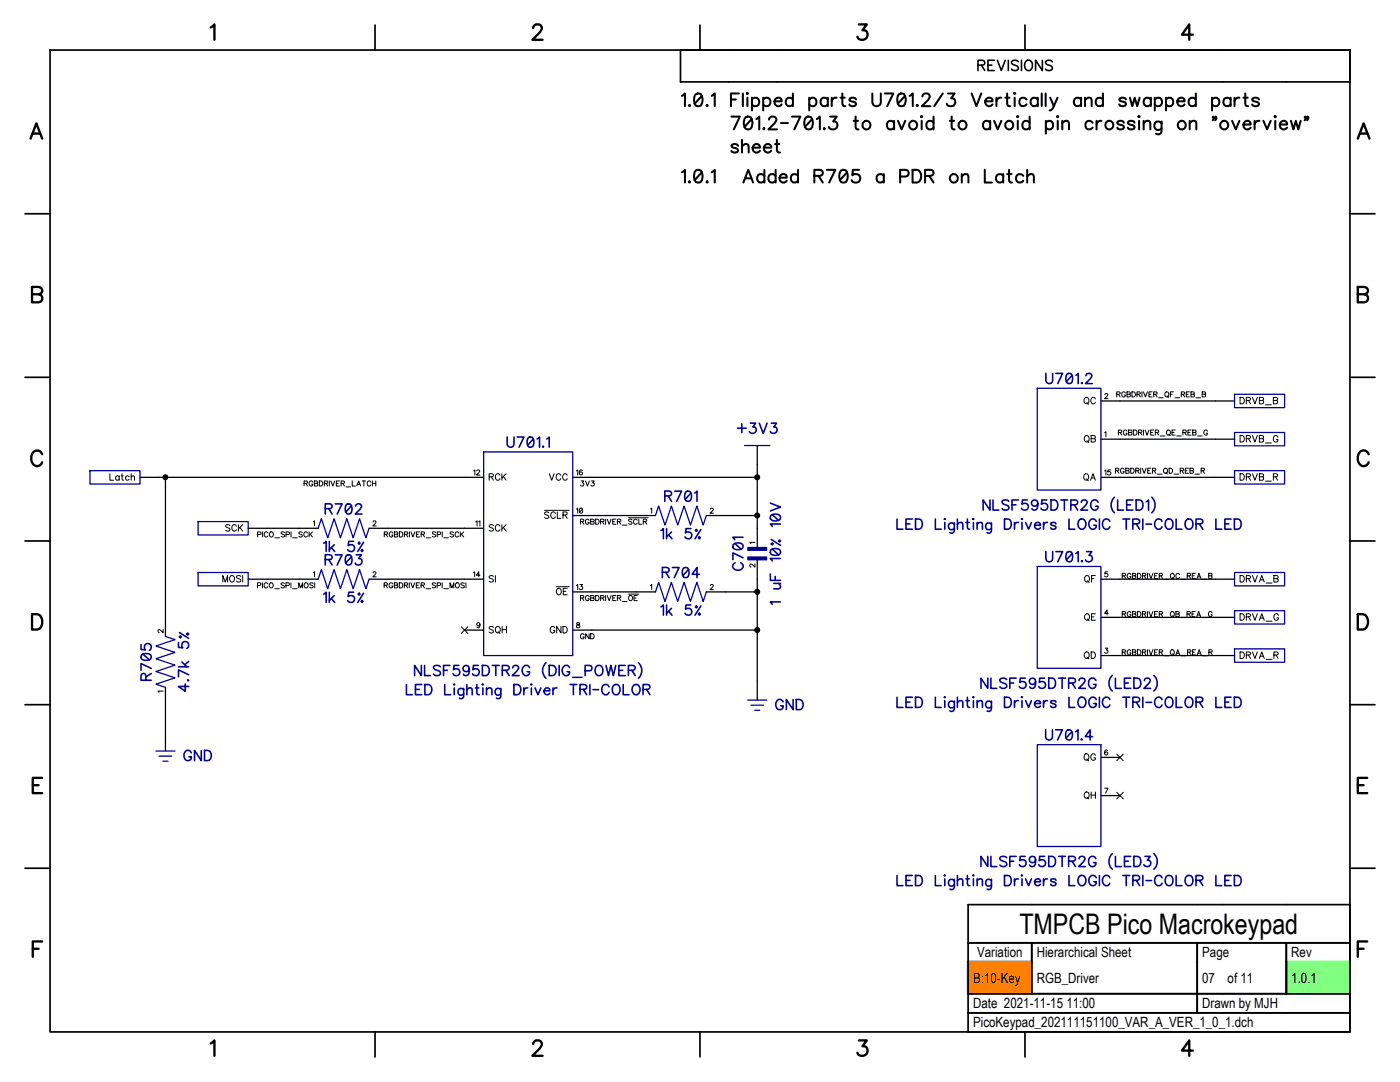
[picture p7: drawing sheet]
<svg xmlns="http://www.w3.org/2000/svg" width="279mm" height="216mm" viewBox="0 0 279 216" stroke-linecap="round" stroke-linejoin="round" font-family="sans-serif">
<defs><g id="words">
<text font-size="5.7" x="203.5" y="186.3">TMPCB Pico Macrokeypad</text>
<g font-size="2.8">
<text x="195" y="191">Variation</text>
<text x="206.9" y="191">Hierarchical Sheet</text>
<text x="239.9" y="191">Page</text>
<text x="257.7" y="191">Rev</text>
<text x="194.2" y="196.1">B:10-Key</text>
<text x="206.9" y="196.1">RGB_Driver</text>
<text x="239.9" y="196.1">07</text>
<text x="245" y="196.1">of 11</text>
<text x="257.7" y="196.1">1.0.1</text>
<text x="194.2" y="201.2">Date 2021-11-15 11:00</text>
<text x="239.9" y="201.2">Drawn by MJH</text>
<text x="194.2" y="205">PicoKeypad_202111151100_VAR_A_VER_1_0_1.dch</text>
</g>
</g></defs>
<path d="M0 0v215.9h279.4v-215.9z" fill-rule="evenodd" fill="#fff" stroke="#fff" stroke-width=".34"/>
<path d="M256.6 191.8h12.7v6.3h-12.7z" fill="#80ff80"/>
<path d="M256.6 191.8h12.7v6.3h-12.7z" fill="none" stroke="#80ff80" stroke-width=".2"/>
<g fill="none" stroke="#000" stroke-width=".2">
<path d="M222.9 78.7l.6-.1v-.3l-.6-.1v1M223.2 78.7l.4 .5M224.6 78.4l-.1-.2a.48 .48 0 0 0-.7 .5 .48 .48 0 0 0 .7 .5l.1-.4h-.3M224.9 78.2h.4l.3 .2-.3 .3 .3 .2-.1 .3h-.6zM224.9 78.7h.4M225.9 78.2h.4a.54 .54 0 0 1 .3 .5 .54 .54 0 0 1-.3 .5h-.4zM226.9 78.7l.6-.1v-.3l-.6-.1v1M227.2 78.7l.4 .5M227.9 78.2v1M228.2 78.2l.4 1 .4-1M229.3 78.7h.4M229.9 78.2h-.6v1h.6"/>
<path d="M230.3 78.7l.6-.1v-.3l-.6-.1v1M230.6 78.7l.3 .5M231.2 79.4h1M232.7 78.2a.5 .5 0 0 1 .6 .5 .5 .5 0 0 1-.5 .5 .59 .59 0 0 1-.1-1zM232.9 79l.3 .3M233.6 78.7h.4M234.2 78.2h-.6v1M234.5 79.4h.9M235.8 78.7l.5-.1 .1-.3-.6-.1v1M236.1 78.7l.3 .5M236.7 78.7h.4M237.4 78.2h-.7v1h.7"/>
<path d="M237.7 78.2l.6 .1v.3l-.2 .1 .3 .2-.1 .3h-.6zM237.7 78.7h.4M238.7 79.4h.9M239.9 78.2l.7 .1v.3l-.3 .1 .3 .2-.1 .3h-.6zM239.9 78.7h.4M60.7 96.5l.6-.1v-.3l-.6-.1v1M61 96.5l.4 .5M62.4 96.2v-.1a.48 .48 0 0 0-.7 .2 .48 .48 0 0 0 .3 .7l.3-.1 .1-.1v-.2h-.2M62.7 96l.7 .1v.3l-.2 .1 .2 .1-.1 .3-.6 .1zM62.7 96.5h.5M63.7 96h.4a.54 .54 0 0 1 .3 .5 .54 .54 0 0 1-.3 .5h-.4zM64.7 96.5l.6-.1 .1-.3-.7-.1v1"/>
<path d="M65.1 96.5l.3 .5M65.7 96v1M66 96l.4 1 .4-1M67.1 96.5h.4M67.8 96h-.7v1h.7M68.1 96.5l.5-.1 .1-.3-.6-.1v1M68.4 96.5l.3 .5M69.1 97.2h.9M70.3 96v1h.6M71.2 97l.4-1 .4 1M71.3 96.6h.5M72.3 96h.7"/>
<path d="M72.6 96v1M74 96.2l-.1-.2a.48 .48 0 0 0-.6 .5 .48 .48 0 0 0 .6 .4l.1-.1M74.3 96.5h.7M74.3 96v1M75 96v1M116 96h.5l-.3 .4a.34 .34 0 0 1 .2 .5 .34 .34 0 0 1-.6-.1M116.8 96l.4 1 .4-1M118 96h.6l-.3 .4 .3 .1v.3l-.4 .2-.3-.2M222.6 93.9l.6-.1v-.3l-.6-.1v1M223 93.9l.3 .5M223.2 86.3h.6v-.4l-.6-.1v1M223.5 86.3l.4 .5"/>
<path d="M224.3 93.7a.37 .37 0 0 0-.4-.3 .37 .37 0 0 0-.3 .4v.3a.36 .36 0 0 0 .4 .4 .36 .36 0 0 0 .3-.4h-.2M224.7 93.4l.6 .1v.3l-.2 .1 .2 .2-.1 .3h-.5zM224.7 93.9h.4M224.9 86l-.1-.1a.49 .49 0 0 0-.6 .4 .49 .49 0 0 0 .6 .5l.1-.4h-.2M225.2 85.8l.7 .1v.3l-.2 .1 .2 .2-.1 .3h-.6zM225.2 86.3h.5M225.7 93.4h.3a.54 .54 0 0 1 .4 .5 .54 .54 0 0 1-.4 .5h-.3zM226.2 85.8h.4a.54 .54 0 0 1 .3 .5 .54 .54 0 0 1-.3 .5h-.4zM226.7 93.9h.5l.1-.4-.6-.1v1M227 93.9l.3 .5M227.2 86.3h.6v-.4l-.6-.1v1M227.6 86.3l.3 .5"/>
<path d="M227.6 93.4v1M228 93.4l.3 1 .4-1M228.2 85.8v1M228.5 85.8l.4 1 .4-1M229 93.9h.4M229.6 86.3h.4M229.7 93.4h-.7v1h.7M230 93.9h.6v-.4l-.6-.1v1M230.3 85.8h-.7v1h.7M230.3 93.9l.4 .5M230.6 86.3h.6v-.4l-.6-.1v1M230.9 86.3l.3 .5"/>
<path d="M231 94.6h.9M231.6 87h.9M232.4 93.5a.46 .46 0 0 1 .6 .5 .46 .46 0 0 1-.7 .3 .63 .63 0 0 1 .1-.8zM232.7 94.3l.3 .3M232.9 86l.1-.1a.49 .49 0 0 1 .6 .4 .49 .49 0 0 1-.5 .5 .62 .62 0 0 1-.2-.8zM233.2 86.6l.3 .3M233.3 93.4h.4a.54 .54 0 0 1 .3 .5 .54 .54 0 0 1-.3 .5h-.4zM233.9 86.3h.4M234.3 94.6h.9M234.5 85.8h-.6v1h.6M234.8 87h1M235.5 93.9h.6v-.4l-.6-.1v1"/>
<path d="M235.9 93.9l.3 .5M236.1 86.3h.6v-.4l-.6-.1v1M236.4 86.3l.3 .5M236.5 93.9h.4M237.1 86.3h.4M237.2 93.4h-.7v1h.7M237.5 93.4l.6 .1v.3l-.2 .1 .3 .2-.1 .3h-.6zM237.5 93.9h.4M237.7 85.8h-.6v1h.6M238 85.8l.7 .1v.3l-.2 .1 .2 .2-.1 .3h-.6zM238 86.3h.5M238.5 94.6h.9"/>
<path d="M239 87h.9M239.7 93.9h.6v-.4l-.6-.1v1M240.1 93.9l.3 .5M241 86l-.2-.1a.48 .48 0 0 0-.6 .4 .48 .48 0 0 0 .6 .5l.2-.4h-.3M51.4 116.8h.6v-.5h-.6v1M51.4 106.7l.6-.1 .1-.3-.2-.2h-.5v1M52.4 116.3v1M52.4 106.1v1M53.4 116.5l-.1-.2a.48 .48 0 0 0-.6 .5 .48 .48 0 0 0 .6 .5l.1-.2M53.5 106.4l-.2-.2a.48 .48 0 0 0-.6 .4 .48 .48 0 0 0 .6 .5l.2-.2M53.8 116.4l.2-.1a.48 .48 0 0 1 .5 .5 .48 .48 0 0 1-.5 .5l-.3-.4zM54.8 117.5h1"/>
<path d="M54.9 107.3h.9M56.7 116.4l-.2-.1-.4 .1 .2 .3 .4 .2v.4h-.4l-.2-.1M56.8 106.3l-.3-.2-.4 .2 .1 .2 .6 .3-.3 .3-.4-.1M57.1 116.8h.6v-.5h-.6v1M57.1 106.7l.6-.1 .1-.3-.3-.2h-.4v1M58.1 116.3v1M58.1 106.1v1M58.4 117.5h.9M58.4 107.3h.9M59.6 117.3v-1l.4 1 .4-1v1M60.3 106.3l-.2-.2-.4 .1v.3l.5 .2 .1 .3-.2 .1-.5-.1M60.9 116.3a.46 .46 0 0 1 .6 .5 .46 .46 0 0 1-.7 .4 .63 .63 0 0 1 .1-.9z"/>
<path d="M61.4 106.4a.37 .37 0 0 0-.5-.3 .37 .37 0 0 0-.3 .4v.3a.37 .37 0 0 0 .3 .4 .37 .37 0 0 0 .5-.3M61.7 106.1v1M61.9 106.6l.5 .5M62.4 106.1l-.7 .7M62.5 116.4l-.3-.1h-.3l-.1 .3 .6 .3 .1 .3-.3 .1-.4-.1M62.8 116.3v1M76.7 116.8l.5-.1 .1-.3-.6-.1v1M76.7 106.6h.6v-.4l-.6-.1v1M77 116.8l.3 .5M77 106.6l.4 .5M78.4 116.5a.37 .37 0 0 0-.4-.2 .37 .37 0 0 0-.3 .4v.2a.36 .36 0 0 0 .3 .4 .36 .36 0 0 0 .4-.4h-.3M78.4 106.4a.37 .37 0 0 0-.4-.3 .37 .37 0 0 0-.3 .4v.3a.36 .36 0 0 0 .3 .4 .36 .36 0 0 0 .4-.4h-.2"/>
<path d="M78.7 116.3l.6 .1v.3l-.2 .1 .3 .2-.1 .3h-.6zM78.7 116.8h.4M78.7 106.1l.7 .1v.3l-.2 .1 .2 .2-.1 .3h-.6zM78.7 106.6h.5M79.7 116.3h.3a.54 .54 0 0 1 .4 .5 .54 .54 0 0 1-.4 .5h-.3zM79.7 106.1h.4a.54 .54 0 0 1 .3 .5 .54 .54 0 0 1-.3 .5h-.4zM80.7 116.8l.6-.1v-.3l-.6-.1v1M80.7 106.6h.6v-.4l-.6-.1v1M81 116.8l.4 .5M81 106.6l.4 .5M81.7 116.3v1M81.7 106.1v1"/>
<path d="M82 116.3l.4 1 .4-1M82 106.1l.4 1 .4-1M83.1 116.8h.4M83.1 106.6h.4M83.7 116.3h-.6v1h.6M83.7 106.1h-.6v1h.6M84 116.8l.6-.1 .1-.3-.7-.1v1M84.1 106.6h.5v-.4l-.5-.1v1M84.4 116.8l.3 .5M84.4 106.6l.3 .5M85 117.5h.9M85 107.3h1"/>
<path d="M86.9 116.4l-.2-.1-.4 .1 .1 .3 .4 .2v.4h-.3l-.2-.1M87 106.3l-.3-.2-.3 .1-.1 .3 .6 .2 .1 .3-.3 .1-.4-.1M87.2 116.8h.6v-.5h-.6v1M87.3 106.7l.6-.1 .1-.3-.3-.2h-.4v1M88.2 116.3v1M88.3 106.1v1M88.6 117.5h.9M88.6 107.3h.9M89.8 117.3v-1l.4 1 .4-1v1M90.5 106.3l-.2-.2-.4 .1v.3l.5 .2 .1 .3-.2 .1-.5-.1M91.1 116.3a.5 .5 0 0 1 .6 .5 .5 .5 0 0 1-.5 .5 .59 .59 0 0 1-.1-1zM91.5 106.4l-.1-.2a.48 .48 0 0 0-.6 .4 .48 .48 0 0 0 .6 .5l.1-.2"/>
<path d="M91.9 106.1v1M92.1 106.6l.4 .5M92.5 106.1l-.6 .7M92.7 116.4l-.3-.1h-.3l-.1 .3 .6 .3 .1 .3-.3 .1-.4-.1M93 116.3v1M115.8 119.3h.6v-.4l-.6-.1v1M115.8 104.1l.6-.1v-.4h-.6v1M116.2 119.3l.3 .5M116.2 104.1l.3 .5M117.6 119.1l-.2-.2a.49 .49 0 0 0-.6 .4 .49 .49 0 0 0 .6 .5l.2-.3h-.3M117.6 103.8l-.2-.2a.49 .49 0 0 0-.6 .5 .49 .49 0 0 0 .6 .5l.2-.4h-.3M117.9 118.8h.4l.3 .2-.3 .3 .3 .2-.1 .3h-.6z"/>
<path d="M117.9 103.6h.4l.3 .2-.3 .3 .3 .2-.1 .3h-.6zM117.9 119.3h.4M117.9 104.1h.4M118.9 118.8h.3l.3 .2v.7l-.3 .1h-.3zM118.9 103.6h.3l.3 .2v.6l-.3 .2h-.3zM119.9 119.3l.6-.1v-.3l-.6-.1v1M119.9 104.1l.6-.1v-.3l-.6-.1v1M120.2 119.3l.4 .5M120.2 104.1l.4 .5M120.9 103.6v1M120.9 118.8v1M121.2 118.8l.4 1 .4-1"/>
<path d="M121.2 103.6l.4 1 .4-1M122.3 119.3h.4M122.3 104.1h.4M122.9 118.8h-.6v1h.6M122.9 103.6h-.6v1h.6M123.2 119.3l.6-.1v-.3l-.6-.1v1M123.2 104.1l.6-.1v-.3l-.6-.1v1M123.5 119.3l.4 .5M123.5 104.1l.4 .5M124.2 104.8h.9M125.5 103.3h3.9M125.5 118.6h2"/>
<path d="M125.5 119l.1-.1a.46 .46 0 0 1 .6 .5 .46 .46 0 0 1-.6 .3zM126.1 103.7l-.2-.1h-.4v.3l.5 .3 .1 .3-.2 .1-.4-.1M126.5 119.3h.4M127.2 118.8h-.7v1h.7M127.2 103.8l-.2-.2a.48 .48 0 0 0-.6 .5 .48 .48 0 0 0 .6 .5l.2-.2M127.5 103.6v1h.6M128.4 104.1l.6-.1v-.3l-.6-.1v1M128.7 104.1l.4 .5M224 114.9h.6l.1-.3-.3-.2h-.4v1M224.3 114.9l.4 .5M225.7 114.7a.42 .42 0 0 0-.6-.3 .42 .42 0 0 0-.1 .6l.2 .4h.2l.3-.2v-.2h-.3M226 114.4l.7 .1v.3l-.3 .1 .3 .2-.1 .3h-.6z"/>
<path d="M226 114.9h.4M227 114.4h.4a.56 .56 0 0 1 .3 .5 .56 .56 0 0 1-.3 .5h-.4zM228 114.9h.6v-.4l-.6-.1v1M228.3 114.9l.4 .5M229 114.4v1M229.3 114.4l.4 1 .4-1M230.4 114.9h.4M231 114.4h-.6v1h.6M231.4 114.9h.5l.1-.3-.2-.2h-.4v1M231.7 114.9l.3 .5M232.3 115.6h1M233.7 114.6l.1-.1a.5 .5 0 0 1 .6 .4 .5 .5 0 0 1-.5 .5 .6 .6 0 0 1-.2-.8z"/>
<path d="M234 115.2l.3 .3M235.4 114.7a.37 .37 0 0 0-.4-.3 .37 .37 0 0 0-.3 .4 .42 .42 0 0 0 .1 .5 .42 .42 0 0 0 .6 0v-.1M235.7 115.6h.9M236.9 114.9h.6l.1-.4-.7-.1v1M237.3 114.9l.3 .5M237.9 114.9h.4M238.6 114.4h-.7v1h.7M238.9 115.4l.4-1 .4 1M239 115.1h.5M240 115.6h.9M241.2 114.4l.7 .1v.3l-.2 .1 .2 .2-.1 .3h-.6zM241.2 114.9h.5"/>
<path d="M116.6 126.7l-.2-.2a.48 .48 0 0 0-.6 .5 .48 .48 0 0 0 .6 .4l.2-.3h-.3M117.6 126.4v1.1l-.7-1.1v1.1M117.9 126.4h.3l.3 .2v.7l-.3 .2h-.3zM124.2 120h.9M224 130.1h.6l.1-.2-.3-.3h-.4v1.1M224 122.5h.6l.1-.3-.3-.2h-.4v1.1M224.3 130.1l.4 .6M224.3 122.5l.4 .6M225.7 129.9a.42 .42 0 0 0-.6-.2 .42 .42 0 0 0-.1 .6l.2 .3 .2 .1 .3-.3v-.1h-.3M225.7 122.3a.42 .42 0 0 0-.6-.2 .42 .42 0 0 0-.1 .6l.2 .3 .2 .1 .3-.3v-.1h-.3M226 129.6l.7 .2v.2l-.3 .1 .3 .2-.1 .3-.6 .1zM226 130.1h.4"/>
<path d="M226 122l.7 .1v.3l-.3 .1 .3 .2-.1 .3-.6 .1zM226 122.5h.4M227 129.6h.4a.56 .56 0 0 1 .3 .6 .56 .56 0 0 1-.3 .5h-.4zM227 122h.4a.56 .56 0 0 1 .3 .5 .56 .56 0 0 1-.3 .6h-.4zM228 130.1h.6v-.3l-.6-.2v1.1M228 122.5h.6v-.4l-.6-.1v1.1M228.3 130.1l.4 .6M228.3 122.5l.4 .6M229 129.6v1.1M229 122v1.1M229.3 129.6l.4 1.1 .4-1.1M229.3 122l.4 1.1 .4-1.1"/>
<path d="M230.4 130.1h.4M230.4 122.5h.4M231 129.6h-.6v1.1h.6M231 122h-.6v1.1h.6M231.4 130.1h.5l.1-.2-.2-.3h-.4v1.1M231.4 122.5h.5l.1-.3-.2-.2h-.4v1.1M231.7 130.1l.3 .6M231.7 122.5l.3 .6M232.3 130.9h1M232.3 123.2h1M233.7 129.8l.1-.1a.5 .5 0 0 1 .6 .4 .5 .5 0 0 1-.5 .6 .6 .6 0 0 1-.2-.9zM233.7 122.2l.1-.1a.5 .5 0 0 1 .6 .4 .5 .5 0 0 1-.5 .6 .6 .6 0 0 1-.2-.9z"/>
<path d="M234 130.5l.3 .3M234 122.9l.3 .2M234.7 130.7l.4-1.1 .3 1.1M234.7 122h.4l.3 .2-.3 .3 .3 .3-.3 .3h-.4zM234.7 122.5h.4M234.8 130.3h.5M235.7 123.2h.9M235.8 130.9h.9M236.9 122.5h.6v-.4l-.6-.1v1.1M237 130.1h.6v-.3l-.6-.2v1.1M237.2 122.5l.4 .6M237.3 130.1l.4 .6"/>
<path d="M237.9 122.5h.4M238 130.1h.4M238.5 122h-.6v1.1h.6M238.6 129.6h-.6v1.1h.6M238.8 123.1l.4-1.1 .4 1.1M238.9 130.7l.4-1.1 .4 1.1M239 122.7h.5M239.1 130.3h.5M239.9 123.2h1M240 130.9h.9M241.3 130.1h.6v-.3l-.6-.2v1.1M241.6 130.1l.3 .6"/>
<path d="M241.9 122.3a.37 .37 0 0 0-.4-.3 .37 .37 0 0 0-.3 .4 .42 .42 0 0 0 .1 .6 .42 .42 0 0 0 .6-.1v-.2h-.2"/>
<circle cx="54.2" cy="106.6" r=".47"/>
</g>
<path d="M193.1 191.8h12.6v6.3h-12.6z" fill="#ff8000"/>
<path d="M193 191.8h12.7v6.3h-12.7z" fill="none" stroke="#ff8000" stroke-width=".2"/>
<g fill="none" stroke="#000" stroke-width=".4">
<path d="M136.1 19.1l.6-.5v2.6M138.9 18.8a.81 .81 0 0 1 1.2 .3 2.11 2.11 0 0 1-.3 2 .86 .86 0 0 1-1.2-.4 2.15 2.15 0 0 1 .3-1.9zM140.1 19.1l-1.5 1.6M142 19.1l.6-.5v2.6M145.9 19.9h1M147.5 18.6h-1.6v2.6M148.3 18.6v2.6M149 18.6l.2-.1 .1 .1-.1 .2zM149.2 19.5v1.7M150.1 19.9l.2-.3 .5-.1a.87 .87 0 0 1 .7 .8 .87 .87 0 0 1-.7 .9l-.5-.1-.2-.3M150.1 19.5v2.5M152.3 19.9l.2-.3 .6-.1a.87 .87 0 0 1 .7 .8 .87 .87 0 0 1-.7 .9l-.6-.1-.2-.3"/>
<path d="M152.3 19.5v2.5M158.2 19.9l-.2-.3-.5-.1a.87 .87 0 0 0-.7 .8 .87 .87 0 0 0 .7 .9l.5-.1 .2-.3M158.2 18.6v2.6M161.5 19.9l.3-.3 .5-.1a.88 .88 0 0 1 .6 .8 .88 .88 0 0 1-.6 .9l-.5-.1-.3-.3M161.5 19.5v2.5M165.2 19.9l-.2-.3-.6-.1a.87 .87 0 0 0-.6 .8 .87 .87 0 0 0 .6 .9l.6-.1 .2-.3M165.2 19.5v1.7M166 19.5v1.7M167 19.5a.83 .83 0 0 0-1 .7M167.7 19.5h.9M168.1 18.6v2.1l.1 .4 .5 .1M170.8 19.9a.77 .77 0 0 0-1.3 0l.1 .2a1.36 1.36 0 0 1 1.2 .6v.1a.77 .77 0 0 1-1.3 0"/>
<path d="M174.1 18.6v1.9a.86 .86 0 0 0 .8 .7 .86 .86 0 0 0 .9-.7v-1.9M176.6 18.6h1.7l-1.2 2.6M179.4 18.8a.81 .81 0 0 1 1.2 .3 2.11 2.11 0 0 1-.2 2 .86 .86 0 0 1-1.2-.4 2.15 2.15 0 0 1 .2-1.9zM180.6 19.1l-1.4 1.6M181.5 19.1l.7-.5v2.6M184.1 19.2l.2-.4 .8-.2a.62 .62 0 0 1 .3 1l-1.4 1.6h1.7M188.2 18.6l-1.7 2.6M189.2 18.6h1.3l-.7 1a.82 .82 0 0 1 .9 1 .82 .82 0 0 1-1.2 .6l-.3-.1-.2-.4M193.9 18.6l1 2.6 .9-2.6M198.9 19.5v1.7M199.8 19.5a.85 .85 0 0 0-.9 .7M200.6 19.5h.9"/>
<path d="M201 18.6v2.1l.1 .4 .5 .1M202.5 19.5v1.7M202.5 18.5l.1 .1-.1 .2-.1-.2zM204.9 19.9l-.3-.3-.5-.1a.88 .88 0 0 0-.7 .8 .88 .88 0 0 0 .7 .9l.5-.1 .3-.3M207.1 19.9l-.2-.3-.6-.1a.88 .88 0 0 0-.6 .8 .88 .88 0 0 0 .6 .9l.6-.1 .2-.3M207.1 19.5v1.7M207.9 18.6v2.6M208.7 18.6v2.6M209.6 19.5l.7 1.7-.5 .7-.3 .1M211.1 19.5l-.8 1.7M215.8 19.9l-.3-.3-.5-.1a.86 .86 0 0 0-.7 .8 .86 .86 0 0 0 .7 .9l.5-.1 .3-.3M215.8 19.5v1.7"/>
<path d="M216.5 20l.6-.5 .7 .1 .1 1.6M216.5 19.5v1.7M220.1 19.9l-.2-.3-.6-.1a.86 .86 0 0 0-.6 .8 .86 .86 0 0 0 .6 .9l.6-.1 .2-.3M220.1 18.6v2.6M224.7 19.9a.77 .77 0 0 0-1.3 0l.1 .2a1.36 1.36 0 0 1 1.2 .6v.1a.77 .77 0 0 1-1.3 0M225.5 19.5l.5 1.7 .5-1.7 .4 1.7 .5-1.7M229.7 19.9l-.3-.3-.5-.1a.88 .88 0 0 0-.7 .8 .88 .88 0 0 0 .7 .9l.5-.1 .3-.3M229.7 19.5v1.7M230.5 19.9l.2-.3 .5-.1a.88 .88 0 0 1 .7 .8 .88 .88 0 0 1-.7 .9l-.5-.1-.2-.3M230.5 19.5v2.5M232.7 19.9l.3-.3 .5-.1a.88 .88 0 0 1 .7 .8 .88 .88 0 0 1-.7 .9l-.5-.1-.3-.3M232.7 19.5v2.5"/>
<path d="M238.7 19.9l-.3-.3-.5-.1a.88 .88 0 0 0-.7 .8 .88 .88 0 0 0 .7 .9l.5-.1 .3-.3M238.7 18.6v2.6M241.9 19.9l.2-.3 .6-.1a.88 .88 0 0 1 .7 .8 .88 .88 0 0 1-.7 .9l-.6-.1-.2-.3M241.9 19.5v2.5M245.6 19.9l-.2-.3-.6-.1a.86 .86 0 0 0-.7 .8 .86 .86 0 0 0 .7 .9l.6-.1 .2-.3M245.6 19.5v1.7M246.4 19.5v1.7M247.4 19.5a.85 .85 0 0 0-1 .7M248.1 19.5h.9M248.5 18.6v2.1l.1 .4 .5 .1M251.2 19.9a.79 .79 0 0 0-1.3 0l.1 .2a1.45 1.45 0 0 1 1.2 .6v.1a.79 .79 0 0 1-1.3 0M136.1 34.4l.6-.5v2.5"/>
<path d="M137.5 36.3l.1-.1 .1 .1-.1 .1zM137.5 21.1l.1-.1 .1 .1-.1 .1zM138.9 34a.81 .81 0 0 1 1.2 .4 2.11 2.11 0 0 1-.3 1.9 .86 .86 0 0 1-1.2-.4 2.15 2.15 0 0 1 .3-1.9zM140.1 34.4l-1.5 1.5M141 36.3l.1-.1 .1 .1-.1 .1zM141 21.1l.1-.1 .1 .1-.1 .1zM142 34.4l.6-.5v2.5M146 23.3h1.7l-1.2 2.5M147.3 29.1a.77 .77 0 0 0-1.3 0l.3 .4 .9 .2 .1 .4a.77 .77 0 0 1-1.3 0M148.1 29.2l.6-.5 .6 .2 .1 1.5M148.1 27.9v2.5M148.4 36.4l.9-2.5 1 2.5"/>
<path d="M148.7 35.6h1.2M148.8 23.4a.82 .82 0 0 1 1.2 .3 2.04 2.04 0 0 1-.2 2 .82 .82 0 0 1-1.2-.4 2.04 2.04 0 0 1 .2-1.9zM150 23.7l-1.4 1.6M150.2 29.5h1.5a.75 .75 0 0 0-.9-.8 .75 .75 0 0 0-.6 1 .79 .79 0 0 0 .6 .7 .79 .79 0 0 0 .9-.3M150.9 23.7l.6-.4v2.5M152.4 29.5h1.5a.75 .75 0 0 0-.9-.8 .75 .75 0 0 0-.6 1 .79 .79 0 0 0 .6 .7 .79 .79 0 0 0 .9-.3M152.4 25.6l.2 .1-.2 .1-.1-.1zM152.5 35.1l-.2-.2-.5-.2a.88 .88 0 0 0-.7 .9 .88 .88 0 0 0 .7 .8l.5-.1 .2-.2M152.5 33.9v2.5M153.5 23.9l.2-.5 .8-.1a.64 .64 0 0 1 .3 .9l-1.4 1.6h1.7M154.6 20.2h1.4a.75 .75 0 0 0-.9-.7 .75 .75 0 0 0-.5 1 .77 .77 0 0 0 .5 .7 .77 .77 0 0 0 .9-.4M154.7 28.7h.8"/>
<path d="M154.8 35.1l-.3-.2-.5-.2a.87 .87 0 0 0-.7 .9 .87 .87 0 0 0 .7 .8l.5-.1 .3-.2M154.8 33.9v2.5M155 27.9v2.1l.2 .3 .5 .1M155.6 35.5h1.4a.75 .75 0 0 0-.9-.8 .75 .75 0 0 0-.5 1 .77 .77 0 0 0 .6 .7 .77 .77 0 0 0 .8-.3M155.9 24.6h1.3M158 23.3h1.7l-1.2 2.5M159.3 35.1l-.3-.2-.5-.2a.87 .87 0 0 0-.7 .9 .87 .87 0 0 0 .7 .8l.5-.1 .3-.2M159.3 33.9v2.5M160.9 23.4a.82 .82 0 0 1 1.2 .3 2.11 2.11 0 0 1-.2 2 .83 .83 0 0 1-1.3-.4 2.04 2.04 0 0 1 .3-1.9zM162.1 23.7l-1.5 1.6M162.5 35.1l1.5-.1a.6 .6 0 0 0 0-1l-1.5-.1v2.5M163 23.7l.6-.4v2.5"/>
<path d="M163.4 35.1l.8 1.3M164.5 25.6l.1 .1-.1 .1-.1-.1zM165 33.9h1.7l-1.2 2.5M165.7 23.3h1.3l-.7 .9a.82 .82 0 0 1 .8 1 .82 .82 0 0 1-1.1 .6l-.3-.1-.3-.4M167.9 34a.81 .81 0 0 1 1.2 .4 2.11 2.11 0 0 1-.3 1.9 .84 .84 0 0 1-1.2-.4 2.06 2.06 0 0 1 .3-1.9zM169.1 34.4l-1.5 1.5M170.4 24.1h.8M170.8 23.3v2l.1 .4 .4 .1M171.4 33.9h-1.2l-.1 1.1a.91 .91 0 0 1 1.4-.1 .91 .91 0 0 1-.2 1.4 .91 .91 0 0 1-1.3-.4M176.4 35.1l-.3-.2-.5-.2a.86 .86 0 0 0-.7 .9 .86 .86 0 0 0 .7 .8l.5-.1 .3-.2M176.4 34.7v1.7M178.4 24.5l-.2-.3-.5-.1a.89 .89 0 0 0-.7 .9 .89 .89 0 0 0 .7 .8l.5-.1 .2-.2"/>
<path d="M178.4 24.1v1.7M179.2 24.1l.7 1.7 .8-1.7M179.6 35.2h1.1a.67 .67 0 0 0 .7-.6 .67 .67 0 0 0-.7-.7h-1.1v2.5M182.1 33.9h.9a1.36 1.36 0 0 1 .9 1.3 1.36 1.36 0 0 1-.9 1.2h-.9zM182.9 21.1l.2-.1 .1 .1-.1 .1zM183.8 23.3l.1-.2 .2 .2-.2 .1zM183.9 24.1v1.7M184.6 35.1l1.5-.1a.6 .6 0 0 0 0-1l-1.5-.1v2.5M185.5 35.1l.8 1.3M186.3 24.5l-.2-.3-.6-.1a.89 .89 0 0 0-.6 .9 .89 .89 0 0 0 .6 .8l.6-.1 .2-.2M186.3 23.3v2.5M189.5 24.1h.9"/>
<path d="M189.9 23.3v2l.1 .4 .5 .1M191.9 35.2l.6-.5 .6 .2 .2 1.5M191.9 34.7v1.7M196.5 33.9v2.5h1.5M196.6 20.2h1.5a.75 .75 0 0 0-.9-.7 .75 .75 0 0 0-.6 1 .79 .79 0 0 0 .6 .7 .79 .79 0 0 0 .9-.4M197.6 24.5l-.2-.3-.6-.1a.89 .89 0 0 0-.6 .9 .89 .89 0 0 0 .6 .8l.6-.1 .2-.2M197.6 24.1v1.7M198.4 24.1l.7 1.7 .7-1.7M200.2 35.1l-.2-.2-.6-.2a.86 .86 0 0 0-.6 .9 .86 .86 0 0 0 .6 .8l.6-.1 .2-.2M200.2 34.7v1.7M201 34.7h.9M201.4 33.9v2l.1 .4 .5 .1"/>
<path d="M203 23.3l.1-.2 .1 .2-.1 .1zM203.1 24.1v1.7M204.2 35.1l-.2-.2-.6-.2a.86 .86 0 0 0-.6 .9 .86 .86 0 0 0 .6 .8l.6-.1 .2-.2M205 35.2l.6-.5 .6 .2 .1 1.5M205 33.9v2.5M205.5 24.5l-.3-.3-.5-.1a.89 .89 0 0 0-.7 .9 .89 .89 0 0 0 .7 .8l.5-.1 .3-.2M205.5 23.3v2.5M208.7 24.5l.3-.3 .5-.1a.89 .89 0 0 1 .7 .9 .89 .89 0 0 1-.7 .8l-.5-.1-.3-.2M208.7 24.1v2.6M211 23.3l.1-.2 .1 .2-.1 .1zM211.1 24.1v1.7M212 24.6l.6-.5 .6 .1 .1 1.6"/>
<path d="M212 24.1v1.7M218.1 24.5l-.3-.3-.5-.1a.89 .89 0 0 0-.7 .9 .89 .89 0 0 0 .7 .8l.5-.1 .3-.2M218.8 24.1v1.7M219.8 24.1a.82 .82 0 0 0-1 .7M224.3 24.5a.75 .75 0 0 0-1.3 0 1.36 1.36 0 0 0 1.2 .6l.1 .4a.77 .77 0 0 1-1.3 0M226.4 24.5a.75 .75 0 0 0-1.3 0 1.36 1.36 0 0 0 1.2 .6l.1 .4a.77 .77 0 0 1-1.3 0M227.3 24.1v1.7M227.3 23.1l.2 .2-.2 .1-.1-.1zM228.2 24.6l.6-.5 .6 .1 .2 1.6M228.2 24.1v1.7M231.8 24.2v2a.68 .68 0 0 1-1.1 .5M231.8 24.6l-.2-.2-.6-.2a.88 .88 0 0 0-.6 .9 .88 .88 0 0 0 .6 .8l.6-.1 .2-.2"/>
<path d="M234.9 20.2h1.5a.75 .75 0 0 0-.9-.7 .75 .75 0 0 0-.6 1 .79 .79 0 0 0 .6 .7 .79 .79 0 0 0 .9-.4M237.4 24.6l.6-.5 .7 .1 .1 1.6M237.4 24.1v1.7M242.1 23.5l-.1-.1 .1-.1a.5 .5 0 0 1-.1 .7M242.6 23.5l-.1-.1 .1-.1a.5 .5 0 0 1-.1 .7M245.9 24.1l.7 1.7 .8-1.7M248.1 24.8h1.5a.76 .76 0 0 0-.9-.7 .76 .76 0 0 0-.6 1 .79 .79 0 0 0 .6 .7 .79 .79 0 0 0 .9-.3M250.4 24.1v1.7M251.4 24.1a.82 .82 0 0 0-1 .7M252.1 24.1l.8 1.7 .7-1.7M254.5 24.1v1.7M254.5 23.1l.1 .2-.1 .1-.1-.1z"/>
<path d="M255.4 24.8h1.5a.75 .75 0 0 0-.9-.7 .75 .75 0 0 0-.6 1 .77 .77 0 0 0 .6 .7 .77 .77 0 0 0 .9-.3M257.6 24.1l.5 1.7 .5-1.7 .5 1.7 .5-1.7M260.5 23.5l-.1-.1 .1-.1a.47 .47 0 0 1-.1 .7M261 23.5l-.1-.1 .1-.1a.47 .47 0 0 1-.1 .7"/>
<circle cx="172.9" cy="24.9" r=".85"/>
<circle cx="182.2" cy="24.9" r=".85"/>
<circle cx="190.4" cy="35.6" r=".84"/>
<circle cx="192.1" cy="24.9" r=".85"/>
<circle cx="201.4" cy="24.9" r=".85"/>
<circle cx="221.4" cy="24.9" r=".85"/>
<circle cx="235.9" cy="24.9" r=".85"/>
<circle cx="244.3" cy="24.9" r=".85"/>
</g>
<g fill="none" stroke="#000" stroke-width=".25">
<path d="M31.7 95.3h61M33 95.3v27.9M118.1 95.2h33M151.1 92.7v10.2h-6.3M223.5 95.2h19.1M223.5 87.6h19.1M223.5 80h19.1M53.3 115.6h6.4M53.3 105.4h6.4M77.5 115.6h15.2M77.5 105.4h15.2M118.1 118.1h8.9"/>
<path d="M118.1 102.9h8.9M144.8 118.1h6.3v17.8M151.1 102.9v2.5M151.1 115.6v2.5M223.5 115.6h19.1M118.1 125.7h33M223.5 130.8h19.1M223.5 123.2h19.1M33 141v5.1"/>
</g>
<g fill="#000" stroke="#000" stroke-width=".2">
<circle cx="33" cy="95.2" r=".5"/>
<circle cx="151.1" cy="95.2" r=".5"/>
<circle cx="151.1" cy="118.1" r=".5"/>
<circle cx="151.1" cy="102.9" r=".5"/>
<circle cx="151.1" cy="125.7" r=".5"/>
</g>
<g fill="none" stroke="#000096" stroke-width=".32">
<path d="M146.3 108.6a1.55 1.55 0 0 1 1.9 0 .66 .66 0 0 1-.3 1 1.75 1.75 0 0 1-1.6-.2zM146.6 108.4l1.3 1.2M146.7 112.3a.75 .75 0 0 0-.5 .9 .75 .75 0 0 0 .8 .6 .86 .86 0 0 0 1.1-.3 .86 .86 0 0 0-.1-1.1l-.2-.1M148.3 107.2h-2l.3 .5M148.3 111.3l-2-1v1.4M153.7 114.5v1.3h2.1M153.7 100.4l2.1 .8-2.1 .8M153.8 109.7a1.55 1.55 0 0 1 1.9 0 .66 .66 0 0 1-.3 1 1.75 1.75 0 0 1-1.6-.2zM153.8 102.9a1.55 1.55 0 0 1 1.9 0 .66 .66 0 0 1-.3 .9 1.66 1.66 0 0 1-1.6-.1zM153.9 107.7l1.9 1.1M154.1 108.3l.2 .2-.2 .2-.2-.2zM154.1 109.6l1.3 1.1"/>
<path d="M154.1 102.7l1.3 1.1M154.4 116.4h1.4M154.7 115v.8M155.4 116.4l.4 .5-.1 .5-1.3 .1M155.4 107.9l.2-.1 .2 .1-.2 .2zM155.8 111.4h-2.1l.4 .5M155.8 104.6h-2.1l.4 .5M155.8 120.1h-2.1l.4 .5"/>
</g>
<path d="M149.2 111.1h3.8v.6h-3.8z" fill="#000096"/>
<path d="M149.2 111.1h3.8v.6h-3.8z" fill="none" stroke="#000096" stroke-width=".2"/>
<path d="M149.2 109.2h3.8v.6h-3.8z" fill="#000096"/>
<path d="M149.2 109.2h3.8v.6h-3.8z" fill="none" stroke="#000096" stroke-width=".2"/>
<g fill="none" stroke="#000" stroke-width=".2">
<path d="M216.5 79.5l.1-.1a.62 .62 0 0 1 .8 .5 .62 .62 0 0 1-.7 .7 .76 .76 0 0 1-.2-1.1zM218.6 79.6a.47 .47 0 0 0-.5-.3 .47 .47 0 0 0-.4 .5v.3a.47 .47 0 0 0 .4 .5 .47 .47 0 0 0 .5-.3M220.5 78.8l.1-.2 .3-.1 .2 .3-.6 .7h.6M247.5 79.3h.4a.69 .69 0 0 1 .4 .6 .69 .69 0 0 1-.4 .7h-.4zM248.7 79.9l.7-.1 .1-.4-.8-.1v1.3M249.2 79.9l.4 .7M250 79.3l.4 1.3 .5-1.3M251.3 79.3l.8 .1 .1 .3-.3 .2 .3 .2-.1 .4-.8 .1zM251.3 79.9h.6M254.1 79.3l.8 .1v.4l-.2 .1 .3 .2-.2 .4-.7 .1zM254.1 79.9h.6M21.9 94.5v1.3h.8"/>
<path d="M23.8 95.1l-.5-.1a.47 .47 0 0 0-.2 .4 .47 .47 0 0 0 .2 .4l.5-.2M23.8 95v.8M24.2 95h.4M24.4 94.5v1.1v.2h.3M25.8 95.1l-.5-.1a.48 .48 0 0 0-.2 .4 .48 .48 0 0 0 .2 .4l.5-.2M26.2 95.2l.3-.2h.3v.8M26.2 94.5v1.3M94.5 94l.3-.2v1M95.1 94l.1-.2h.3l.2 .3-.6 .7h.7M97.6 95.1h.7l.1-.4-.8-.2v1.3M98 95.1l.5 .7M99.8 94.8l-.2-.2a.6 .6 0 0 0-.8 .6 .6 .6 0 0 0 .8 .6l.2-.3"/>
<path d="M100.2 94.5v1.3M100.5 95.1l.5 .7M101 94.5l-.8 .9M109.6 94.5l.5 1.3 .5-1.3M111.9 94.8l-.2-.2a.6 .6 0 0 0-.7 .6 .6 .6 0 0 0 .7 .6l.2-.3M113.2 94.8a.47 .47 0 0 0-.5-.3 .47 .47 0 0 0-.4 .5v.3a.47 .47 0 0 0 .4 .5 .47 .47 0 0 0 .5-.3M115 94l.3-.2v1M116.2 93.9v-.1a.5 .5 0 0 0-.6 .4 .5 .5 0 0 0 .3 .6 .32 .32 0 0 0 .4-.3 .32 .32 0 0 0-.3-.4 .32 .32 0 0 0-.4 .3M216.4 94.7l.1-.1a.62 .62 0 0 1 .8 .5 .62 .62 0 0 1-.7 .7 .76 .76 0 0 1-.2-1.1zM216.5 87.1l.1-.1a.6 .6 0 0 1 .8 .6 .6 .6 0 0 1-.8 .5l-.2-.4zM216.8 95.6l.4 .3M216.9 80.3l.4 .4"/>
<path d="M216.9 87.9l.4 .4M217.6 95.8l.5-1.3 .5 1.3M217.8 86.9l.7 .1 .1 .3-.3 .2 .3 .3-.1 .3-.7 .1zM217.8 87.5h.5M217.8 95.4h.6M220.5 94l.2-.2v1M220.5 86.3l.2-.2v1.1M221.6 93.8h-.5v.4a.35 .35 0 0 1 .5 0 .35 .35 0 0 1-.1 .6 .35 .35 0 0 1-.5-.2M247.5 94.5h.4a.69 .69 0 0 1 .4 .7 .69 .69 0 0 1-.4 .6h-.4zM247.5 86.9h.4a.69 .69 0 0 1 .4 .7 .69 .69 0 0 1-.4 .6h-.4zM248.7 95.1h.7l.1-.4-.8-.2v1.3M248.7 87.5h.7l.1-.5-.8-.1v1.3"/>
<path d="M249.2 95.1l.4 .7M249.2 87.5l.4 .7M250 94.5l.4 1.3 .5-1.3M250 86.9l.4 1.3 .5-1.3M251.3 94.5l.8 .2 .1 .2-.3 .2 .3 .3-.1 .4h-.8zM251.3 86.9l.8 .1 .1 .3-.3 .2 .3 .3-.1 .3-.8 .1zM251.3 95.1h.6M251.3 87.5h.6M252.6 96h1.1M252.6 88.4h1.1M252.6 80.8h1.1M254.1 95.1h.7l.1-.4-.8-.2v1.3"/>
<path d="M254.6 95.1l.4 .7M255 87.2a.47 .47 0 0 0-.5-.3 .47 .47 0 0 0-.4 .5 .6 .6 0 0 0 .7 .8l.2-.5h-.3M44.5 116.1v-1.2l.5 1.2 .4-1.2v1.2M45.9 104.9a.52 .52 0 0 0-.9 0l.1 .3 .8 .4v.2l-.3 .2-.6-.2M46.1 114.9a.6 .6 0 0 1 .7 .6 .6 .6 0 0 1-.7 .6l-.3-.4zM47.2 105l-.2-.2a.6 .6 0 0 0-.8 .5 .6 .6 0 0 0 .8 .6l.2-.2M47.6 104.7v1.3M47.9 105.2l.5 .8M48 115l-.3-.1-.5 .1 .1 .3 .7 .5v.2l-.3 .1-.5-.1M48.4 104.7l-.8 .8M48.4 114.9v1.2M62.5 104.1l.3-.2v1"/>
<path d="M62.5 114.3l.3-.2v1M74.4 104.2l.1-.2 .3-.1 .2 .3-.6 .7h.7M74.4 114.3l.1-.2h.3l.2 .3-.6 .7h.7M94.5 114.3l.2-.2v1M95 104.1l.2-.2v1M95.5 104.1l.3-.2v1M95.8 114.8h-.7l.4-.7v1M98.5 104.9l-.3-.2-.6 .2 .1 .3 .8 .4v.2l-.3 .2-.6-.2M98.5 115l-.3-.1-.6 .1 .1 .3 .8 .5v.2l-.3 .1-.6-.1M98.9 114.9v1.2M99.8 105l-.2-.2a.6 .6 0 0 0-.8 .5 .6 .6 0 0 0 .8 .6l.2-.2M100.2 104.7v1.3"/>
<path d="M100.5 105.2l.5 .8M101 104.7l-.8 .8M108.7 101.8h4.9M109.5 102.3a.52 .52 0 0 0-.8 .1l.1 .2 .7 .5v.2l-.3 .1-.5-.1M110.8 102.5l-.1-.3a.6 .6 0 0 0-.8 .6 .6 .6 0 0 0 .8 .6l.1-.3M111 117.1h2.6M111.2 117.6l.1-.1a.62 .62 0 0 1 .8 .5 .62 .62 0 0 1-.7 .7 .75 .75 0 0 1-.2-1.1zM111.2 102.2v1.2h.8M112.4 102.8l.7-.1v-.4l-.7-.1v1.2M112.4 118h.5M112.8 102.8l.4 .6M113.2 117.4h-.8v1.3h.8"/>
<path d="M115 116.8l.3-.2v1M115 101.6l.3-.2v1M115.7 116.6h.5l-.2 .4a.34 .34 0 0 1 .2 .6 .34 .34 0 0 1-.6-.1M115.8 101.4a.5 .5 0 0 1 .6 .4 .5 .5 0 0 1-.4 .6h-.2l-.2-.4zM116.2 101.6l-.5 .6M129.8 101.6l.3-.2v1M129.8 116.8l.3-.2v1M141.8 101.6l.1-.2h.3l.1 .3-.6 .7h.7M141.8 116.9l.1-.2 .3-.1 .1 .3-.6 .7h.7M150.7 112.5v.7l-.8-.7-.3 .2 .1 .3 .2 .1M150.7 108.2h-1.1l.2 .3M216.7 114.9a.6 .6 0 0 1 .7 .6 .6 .6 0 0 1-.7 .6l-.2-.4v-.4z"/>
<path d="M217 115.9l.4 .3M217.8 115.5h.5M218.6 114.9h-.8v1.2M221 114.1h-.4l-.1 .4 .4-.1 .2 .2-.1 .4-.2 .1-.3-.2M247.5 114.9h.4a.69 .69 0 0 1 .4 .6 .69 .69 0 0 1-.4 .6h-.4zM248.7 115.5l.7-.1 .1-.4-.8-.1v1.2M249.2 115.5l.4 .6M250 114.9l.4 1.2 .5-1.2M251.3 116.1l.5-1.2 .5 1.2M251.5 115.7h.6M252.7 116.3h1.2M254.2 114.9l.8 .1v.3l-.2 .2 .3 .2-.1 .4h-.8z"/>
<path d="M254.2 115.5h.6M32.6 125.6v.7l-.8-.7-.3 .2 .1 .3 .2 .1M32.6 137.9h-1.1l.2 .3M92.1 125.1l1.3 1.3M93.4 125.1l-1.3 1.3M95.8 124.6a.32 .32 0 0 1-.5 .3 .32 .32 0 0 1-.1-.6 .32 .32 0 0 1 .5 .1l.1 .2a.47 .47 0 0 1-.4 .7l-.2-.2M98.5 125.2l-.3-.2-.6 .2 .1 .3 .8 .4v.2l-.3 .2-.6-.2M99 125.2l.1-.1a.62 .62 0 0 1 .8 .5 .62 .62 0 0 1-.7 .7 .76 .76 0 0 1-.2-1.1zM99.4 126l.4 .4M100.2 125v1.3M100.2 125.6h.9M101.1 125v1.3"/>
<path d="M110.7 125.3a.47 .47 0 0 0-.5-.3 .47 .47 0 0 0-.4 .5 .6 .6 0 0 0 .6 .8l.3-.5h-.3M112 125v1.3l-.9-1.3v1.3M112.4 125h.4a.69 .69 0 0 1 .4 .7 .69 .69 0 0 1-.4 .6h-.4zM115.1 124.3v.3a.42 .42 0 0 1 .5 .1 .42 .42 0 0 1 0 .5h-.5v-.4l.6-.3-.1-.2zM216.5 130.3l.1-.1a.6 .6 0 0 1 .8 .5 .6 .6 0 0 1-.8 .6l-.2-.4zM216.6 122.7l.1-.2a.6 .6 0 0 1 .7 .6 .6 .6 0 0 1-.7 .6l-.2-.4zM216.9 131.1l.4 .4M217 123.5l.4 .4M217.8 130.1h.4a.69 .69 0 0 1 .4 .6 .69 .69 0 0 1-.4 .7h-.4zM217.8 123.1h.5M218.6 122.5h-.8v1.3h.8M220.6 129.3h.5l-.3 .4a.34 .34 0 0 1 .2 .6 .34 .34 0 0 1-.5-.1"/>
<path d="M221.2 122.4h-.7l.4-.7v1M247.5 130.1h.4a.69 .69 0 0 1 .4 .6 .69 .69 0 0 1-.4 .7h-.4zM247.5 122.5h.4a.69 .69 0 0 1 .4 .6 .69 .69 0 0 1-.4 .7h-.4zM248.7 130.7l.7-.1 .1-.4-.8-.1v1.3M248.7 123.1l.7-.1 .1-.4-.8-.1v1.3M249.2 130.7l.4 .7M249.2 123.1l.4 .7M250 130.1l.4 1.3 .5-1.3M250 122.5l.4 1.3 .5-1.3M251.3 131.4l.5-1.3 .5 1.3M251.3 123.8l.5-1.3 .5 1.3M251.5 130.9h.6"/>
<path d="M251.5 123.3h.6M252.7 131.6h1.2M252.7 124h1.2M254.2 130.7l.8-.1v-.4l-.8-.1v1.3M254.7 130.7l.4 .7M255.1 122.8l-.1-.3a.62 .62 0 0 0-.8 .6 .62 .62 0 0 0 .7 .6l.2-.4h-.3M216.6 150.5a.62 .62 0 0 1 .8 .5 .62 .62 0 0 1-.7 .7 .74 .74 0 0 1-.1-1.2zM216.6 158.1a.6 .6 0 0 1 .8 .6 .6 .6 0 0 1-.8 .6l-.2-.5v-.3zM216.9 151.4l.4 .4M216.9 159.1l.4 .3M217.8 158v1.3M217.8 158.6h.8"/>
<path d="M218.6 150.7a.47 .47 0 0 0-.5-.3 .47 .47 0 0 0-.4 .5 .63 .63 0 0 0 .7 .8l.2-.5h-.3M218.6 158v1.3M220.5 157.3h.6l-.5 1M221 149.8v-.1a.5 .5 0 0 0-.6 .4 .5 .5 0 0 0 .3 .6 .32 .32 0 0 0 .4-.3 .32 .32 0 0 0-.3-.4 .32 .32 0 0 0-.3 .3M222.9 150.5l1.3 1.3M222.9 158.1l1.3 1.3M224.2 150.5l-1.3 1.3M224.2 158.1l-1.3 1.3"/>
</g>
<g fill="none" stroke="#000" stroke-width=".25">
<path d="M27.9 95.2h3.8M92.7 95.2h3.8M114.3 95.2h3.8M151.1 88.9v3.8M219.7 95.2h3.8M219.7 87.6h3.8M219.7 80h3.8M242.6 95.2h3.8M242.6 87.6h3.8M242.6 80h3.8M49.5 115.6h3.8M49.5 105.4h3.8"/>
<path d="M59.7 115.6h3.8M59.7 105.4h3.8M73.7 115.6h3.8M73.7 105.4h3.8M92.7 115.6h3.8M92.7 105.4h3.8M114.3 102.9h3.8M114.3 118.1h3.8M127 102.9h3.8M127 118.1h3.8M141 102.9h3.8M141 118.1h3.8"/>
<path d="M151.1 105.4v3.8M151.1 111.8v3.8M219.7 115.6h3.8M242.6 115.6h3.8M33 123.2v3.8M33 137.2v3.8M92.7 125.7h3.8M114.3 125.7h3.8M151.1 135.9v3.8M219.7 130.8h3.8M219.7 123.2h3.8M242.6 130.8h3.8"/>
<path d="M242.6 123.2h3.8M33 146v3.9M219.7 151.1h3.8M219.7 158.7h3.8"/>
</g>
<g fill="none" stroke="#000096" stroke-width=".25">
<path d="M207 77.5h12.7v20.3h-12.7zM246.4 78.7h10v2.6h-10zM17.9 93.9h10v2.7h-10zM96.5 90.2h17.8v40.6h-17.8zM148.6 88.9h5.1M246.4 93.9h10v2.7h-10zM246.4 86.3h10v2.7h-10zM39.5 104.1h10v2.6h-10zM39.5 114.2h10v2.7h-10zM63.5 105.4l.6-1.9 1.3 3.8 1.3-3.8 1.2 3.8 1.3-3.8 1.3 3.8 1.3-3.8 1.2 3.8 .7-1.9M63.5 115.6l.6-1.9 1.3 3.8 1.3-3.8 1.2 3.8 1.3-3.8 1.3 3.8 1.3-3.8 1.2 3.8 .7-1.9M130.8 102.9l.6-1.9 1.3 3.8 1.3-3.8 1.3 3.8 1.2-3.8 1.3 3.8 1.3-3.8 1.2 3.8 .7-1.9"/>
<path d="M130.8 118.1l.6-1.9 1.3 3.8 1.3-3.8 1.3 3.8 1.2-3.8 1.3 3.8 1.3-3.8 1.2 3.8 .7-1.9M207 113h12.7v20.3h-12.7zM246.4 114.2h10v2.7h-10zM33 127l1.9 .6-3.8 1.3 3.8 1.3-3.8 1.2 3.8 1.3-3.8 1.3 3.8 1.3-3.8 1.2 1.9 .7M149.2 139.7h3.8M246.4 129.5h10v2.6h-10zM246.4 121.9h10v2.6h-10zM31.1 149.9h3.8M31.7 150.9h2.6M32.5 151.9h1M149.9 140.7h2.5M150.6 141.7h1"/>
<path d="M207 148.6h12.7v20.3h-12.7z"/>
</g>
<g fill="none" stroke="#000096" stroke-width=".32">
<path d="M208.7 74.5v1.4a.68 .68 0 0 0 .7 .6 .68 .68 0 0 0 .7-.6v-1.4M210.7 74.5h1.4l-1 2M213 74.6a.69 .69 0 0 1 1 .3 1.77 1.77 0 0 1-.2 1.5 .66 .66 0 0 1-1-.2 1.66 1.66 0 0 1 .2-1.6zM214 74.9l-1.2 1.3M214.7 74.9l.5-.4v2M215.8 76.4h.2l-.1 .1zM216.7 75l.1-.3a.65 .65 0 0 1 1 0 .64 .64 0 0 1-.2 .9l-1 .9h1.4M101.2 87.2v1.4a.68 .68 0 0 0 .7 .6 .68 .68 0 0 0 .7-.6v-1.4M103.2 87.2h1.4l-1 2M105.5 87.3a.69 .69 0 0 1 .9 .3 1.29 1.29 0 0 1-.4 1.6h-.2a.9 .9 0 0 1-.6-1.1zM106.4 87.6l-1.1 1.3M107.2 87.6l.5-.4v2"/>
<path d="M108.3 89.1h.2l-.1 .1zM109.1 87.6l.5-.4v2M132.7 99l1.1-.1a.48 .48 0 0 0 0-.8l-1.1-.1v2M133.3 99l.7 1M134.7 98h1.3l-1 2M136.9 98.1a.69 .69 0 0 1 1 .3 1.29 1.29 0 0 1-.5 1.6h-.2a1.09 1.09 0 0 1-.5-1.6zM137.9 98.4l-1.2 1.3M138.6 98.4l.5-.4v2M147.2 85.4h1.7M148 84.6v1.7M149.8 84.4h1l-.6 .8a.68 .68 0 0 1 .7 .9 .68 .68 0 0 1-1.1 .3l-.3-.3M151.5 84.4l.8 2.1 .8-2.1"/>
<path d="M153.9 84.4h1.1l-.6 .8a.68 .68 0 0 1 .6 .9 .68 .68 0 0 1-1.1 .3l-.2-.3M197.6 99.8v2l-1.4-2v2M198.2 99.8v2h1.1M203.2 99.8h-1.2v2M205 99.8h-1v.8a.73 .73 0 0 1 1.1 0 .73 .73 0 0 1-.2 1.1 .73 .73 0 0 1-1-.3M208.9 99.8h-1l-.1 .8 .7-.2a.69 .69 0 0 1 .6 .8 .69 .69 0 0 1-.8 .6l-.5-.2v-.2M209.7 99.8h.7a1.08 1.08 0 0 1 .7 1 1.08 1.08 0 0 1-.7 1h-.7zM211.7 99.8h1.4M212.4 99.8v2M222.4 99.2a2.1 2.1 0 0 0 0 3.1M223.1 99.8v2h1.1M226.1 99.8h-1.2v2h1.2"/>
<path d="M226.7 99.8h.7a1.08 1.08 0 0 1 .7 1 1.08 1.08 0 0 1-.7 1h-.7zM229.8 99.2a2.1 2.1 0 0 1 0 3.1M64.6 108.4l.5-.4v2M64.6 118.6l.5-.4v2M64.9 101.5l1.2-.1 .2-.3-.1-.4-.4-.2h-.9v2.1M64.9 111.7l1.2-.1 .2-.3-.1-.4-.4-.2h-.9v2M65.6 101.5l.7 1.1M65.6 111.7l.7 1M65.7 108v2M65.7 118.2v2M66.1 109.3l.7 .7M66.1 119.4l.7 .8"/>
<path d="M66.7 108.7l-1 1M66.7 118.9l-1 .9M66.9 100.5h1.4l-1 2.1M66.9 110.7h1.4l-1 2M69.2 100.6a.66 .66 0 0 1 .9 .3 1.31 1.31 0 0 1-.4 1.7h-.2a1.31 1.31 0 0 1-.3-2zM69.2 110.8a.66 .66 0 0 1 .9 .3 1.31 1.31 0 0 1-.4 1.6h-.2a1.31 1.31 0 0 1-.3-1.9zM70.1 100.9l-1.1 1.3M70.1 111.1l-1.1 1.3M70.6 108h-1l-.1 .9 .6-.2a.69 .69 0 0 1 .6 .7 .69 .69 0 0 1-.7 .7l-.5-.2-.1-.2M70.6 118.2h-1l-.1 .8 .6-.2a.69 .69 0 0 1 .6 .8 .69 .69 0 0 1-.7 .6l-.5-.2-.1-.2M71 101l.1-.3a.65 .65 0 0 1 1 0l.1 .2-.1 .4-1.2 1.3h1.3M71.1 110.7h1l-.5 .8a.68 .68 0 0 1 .6 .9 .68 .68 0 0 1-1.1 .2l-.2-.2"/>
<path d="M71.7 108.2l.2 .2-.2 .2-.2-.2zM71.7 118.4l.2 .2-.2 .1-.2-.1zM72.3 109.7l.2 .2-.2 .1-.2-.1zM72.3 119.8l.2 .2-.2 .2-.2-.2zM72.6 108.2l-1.2 1.8M72.6 118.4l-1.2 1.8M131.9 105.9l.5-.4v2M132.2 114.2l1.2-.1a.48 .48 0 0 0 0-.8l-1.2-.1v2.1M132.9 114.2l.6 1.1M133 105.5v2M133.4 106.7l.7 .8M134 106.2l-1 .9"/>
<path d="M134.2 113.2h1.3l-.9 2.1M136.4 113.3a.69 .69 0 0 1 1 .3 1.29 1.29 0 0 1-.5 1.7h-.2a.9 .9 0 0 1-.5-1.2zM137.4 113.6l-1.2 1.3M137.9 105.5h-1l-.1 .8 .7-.2a.69 .69 0 0 1 .6 .8 .69 .69 0 0 1-.8 .6l-.5-.2-.1-.2M139 105.7l.2 .2-.2 .1-.2-.1zM139.6 107.1l.2 .2-.2 .2-.2-.2zM139.6 114.6h-1.5l1-1.4v2.1M139.9 105.7l-1.2 1.8M179 103.6v2h1.2M180.8 104.5h.8M182.1 103.6h-1.3v2h1.3M182.7 103.6h.7a1.08 1.08 0 0 1 .7 1 1.08 1.08 0 0 1-.7 1h-.7z"/>
<path d="M186.7 103.6v2h1.1M188.6 104.2v1.4M188.6 103.5l.1 .1-.1 .1zM190.5 104.3v1.6a.55 .55 0 0 1-.9 .4M190.5 104.6l-.7-.3a.72 .72 0 0 0-.5 .7 .72 .72 0 0 0 .5 .7l.7-.3M191.1 104.6l.5-.4 .4 .1 .2 1.3M191.1 103.6v2M192.8 104.2h.6M193.1 103.6v1.6l.1 .3 .3 .1M194.3 104.2v1.4M194.3 103.5l.1 .1-.1 .1zM195 104.6l.5-.4 .5 .1 .1 1.3"/>
<path d="M195 104.2v1.4M197.9 104.3v1.6a.54 .54 0 0 1-.7 .5l-.2-.1M197.9 104.6l-.7-.3a.71 .71 0 0 0-.5 .7 .71 .71 0 0 0 .5 .7l.7-.3M200.5 103.6h.6a1.08 1.08 0 0 1 .8 1 1.08 1.08 0 0 1-.8 1h-.6zM201.3 100a.8 .8 0 0 0-1.3 .2 1.56 1.56 0 0 0 1.1 .7l.2 .6a.88 .88 0 0 1-1.3 0M202 100.7h.8M202.5 104.2v1.4M203.2 104.2a.62 .62 0 0 0-.7 .6M204 104.2v1.4M204 103.5v.2l-.1-.1zM204.7 104.2l.6 1.4 .5-1.4M206.5 104.8h1.1a.63 .63 0 0 0-.8-.5 .63 .63 0 0 0-.2 1 .62 .62 0 0 0 1 0"/>
<path d="M207.1 100.4a.64 .64 0 0 1-.9 .6 .64 .64 0 0 1-.2-1 .64 .64 0 0 1 1 0 1.77 1.77 0 0 1-.2 1.7 .58 .58 0 0 1-.8-.2M208.3 104.2v1.4M208.7 110v1.5a.68 .68 0 0 0 .7 .6 .68 .68 0 0 0 .7-.6v-1.5M209 104.2a.64 .64 0 0 0-.7 .6M210.7 110.1h1.4l-1 2M210.7 104.5a.6 .6 0 0 0-1 0l.1 .2a.89 .89 0 0 1 .9 .6 .6 .6 0 0 1-1 0M213 110.2a.69 .69 0 0 1 1 .2 1.77 1.77 0 0 1-.2 1.6 .66 .66 0 0 1-1-.3 1.66 1.66 0 0 1 .2-1.5zM213.3 103.6v2h1.2M213.7 100.7h.9a.54 .54 0 0 0 .5-.6l-.2-.3h-.3h-.9v2M214 110.4l-1.2 1.3M214.4 100.7l.7 1.1M214.7 110.4l.5-.3v2"/>
<path d="M215.5 103.7a1.02 1.02 0 0 1 1.3 .6 1.02 1.02 0 0 1-.7 1.3 1.07 1.07 0 0 1-1-.8 1.07 1.07 0 0 1 .4-1.1zM215.8 100.2l.4-.4h.6a.46 .46 0 0 1 .1 .7l-1.2 1.3h1.4M215.8 112h.2l-.1 .1zM216.8 110.1h1.1l-.6 .7a.68 .68 0 0 1 .6 1 .68 .68 0 0 1-1.1 .2l-.2-.3M218.8 104a.75 .75 0 0 0-.9-.4 .75 .75 0 0 0-.6 .7 .89 .89 0 0 0 .2 1 .89 .89 0 0 0 1 .2l.3-.4v-.3h-.5M219.1 100.2a.75 .75 0 0 0-.8-.5 .75 .75 0 0 0-.6 .8 .86 .86 0 0 0 .3 1.1 .86 .86 0 0 0 1.1-.1v-.5h-.4M219.4 103.6v2M221.5 104a.75 .75 0 0 0-.9-.4 .75 .75 0 0 0-.6 .7 .86 .86 0 0 0 .3 1.1 .86 .86 0 0 0 1.1-.1l.1-.2M224.1 103.6h1.4M224.8 103.6v2M224.9 100.7h.7M226.1 104.5l1.1-.1 .2-.3v-.3l-.5-.2h-.8v2"/>
<path d="M226.8 104.5l.6 1.1M228.1 103.6v2M228.7 104.6h1.1M228.7 100.1l.5-.3v2M231.9 104a.75 .75 0 0 0-.9-.4 .75 .75 0 0 0-.6 .7 .86 .86 0 0 0 .3 1.1 .86 .86 0 0 0 1.1-.1l.1-.2M232.9 103.7a.94 .94 0 0 1 1.1 .3 .94 .94 0 0 1 0 1.1 .78 .78 0 0 1-1 .5 .78 .78 0 0 1-.5-1l.1-.4zM234.7 103.6v2h1.2M236.7 103.8a.75 .75 0 0 1 .9-.2 .75 .75 0 0 1 .5 .7 .86 .86 0 0 1-.3 1.1 .86 .86 0 0 1-1 0 1.34 1.34 0 0 1-.1-1.6zM238.7 104.5l1.2-.1 .2-.3-.1-.3-.4-.2h-.9v2M239.4 104.5l.7 1.1M242.7 103.6v2h1.1M244.5 104.5h.7"/>
<path d="M245.7 103.6h-1.2v2h1.2M246.3 103.6h.7a1.08 1.08 0 0 1 .7 1 1.08 1.08 0 0 1-.7 1h-.7zM28.2 128.6v1l.8 .1-.2-.7a.69 .69 0 0 1 .8-.6 .69 .69 0 0 1 .6 .8l-.2 .5-.2 .1M28.2 130.7a1.31 1.31 0 0 1 2 .3v.2a1.18 1.18 0 0 1-2 0zM28.5 130.5l1.3 1.2M29.1 135.7l-.1-1.1-.3-.2-.4 .1-.2 .4v.8h2.1M30.2 133.4l-2-1v1.4M30.2 134.4l-1.1 .7M35.6 128.2v1l.9 .1a.72 .72 0 0 1 0-1.1 .72 .72 0 0 1 1.1 .1 .72 .72 0 0 1-.3 1.1M35.6 133.1h2.1M35.8 127.1l.2-.2 .2 .2-.2 .2zM35.8 126.2l1.9 1.2"/>
<path d="M36.3 132.1l1 1M37 136.5v1.4l-1.4-.9h2.1M37.3 126.5l.2-.2 .2 .2-.2 .2zM37.5 135.7l.2 .1h-.2zM37.7 132l-.8 .7M37.7 134.6l-2.1-.9v1.3M81.1 136.6v2h1.2M82.9 137.6h.8M84.1 132.8v2l-1.4-2v2M84.2 136.6h-1.3v2h1.3M84.7 132.8v2h1.2M84.8 136.6h.7a1.07 1.07 0 0 1 .7 1 1.07 1.07 0 0 1-.7 1h-.7z"/>
<path d="M87.9 133.1a.8 .8 0 0 0-1.4 .1 1.56 1.56 0 0 0 1.2 .7l.2 .6a.88 .88 0 0 1-1.4 0M88.5 133.8h.8M88.8 136.6v2h1.1M89.8 132.8h-1.3v2M90.7 137.3v1.3M90.7 136.5v.2l-.1-.1zM91.6 132.8h-1l-.1 .8a.72 .72 0 0 1 1.1 0 .72 .72 0 0 1-.2 1.1 .72 .72 0 0 1-1-.3M92.5 137.4v1.5a.53 .53 0 0 1-.3 .5 .53 .53 0 0 1-.5-.1M92.5 137.6l-.6-.2a.72 .72 0 0 0-.5 .6 .72 .72 0 0 0 .5 .7l.6-.3M93.2 137.6l.5-.3 .4 .1 .1 1.2M93.2 136.6v2M93.7 133.5a.64 .64 0 0 1-.9 .5 .64 .64 0 0 1-.3-1 .64 .64 0 0 1 1.1 .1 1.77 1.77 0 0 1-.2 1.6 .58 .58 0 0 1-.9-.2"/>
<path d="M94.9 137.3h.6M95.2 136.6v1.6l.1 .3 .4 .1M95.5 132.8h-1l-.1 .8 .6-.2a.69 .69 0 0 1 .6 .8 .69 .69 0 0 1-.7 .6l-.5-.2-.1-.2M96.3 132.8h.7a1.08 1.08 0 0 1 .7 1 1.08 1.08 0 0 1-.7 1h-.7zM96.4 137.3v1.3M96.4 136.5l.1 .1-.1 .1-.1-.1zM97.1 137.6l.5-.3 .5 .1 .1 1.2M97.1 137.3v1.3M98.3 132.8h1.3M99 132.8v2M99.9 137.4v1.5a.53 .53 0 0 1-.3 .5 .53 .53 0 0 1-.5-.1M99.9 137.6l-.6-.2a.72 .72 0 0 0-.5 .6 .72 .72 0 0 0 .5 .7l.6-.3"/>
<path d="M100.2 133.8h.9a.54 .54 0 0 0 .5-.6l-.2-.3-.3-.1h-.9v2M100.9 133.8l.7 1M102.3 133.3l.4-.5 .6 .1a.46 .46 0 0 1 .1 .6l-1.2 1.3h1.4M102.6 136.6h.7a1.08 1.08 0 0 1 .7 1 1.08 1.08 0 0 1-.7 1h-.7zM104.5 137.3v1.3M105.3 137.3a.64 .64 0 0 0-.8 .5M105.7 133.2a.75 .75 0 0 0-.9-.4 .75 .75 0 0 0-.6 .7 .86 .86 0 0 0 .3 1.1 .86 .86 0 0 0 1.1-.1l.1-.5h-.5M106 137.3v1.3M106 136.5l.2 .1-.2 .1zM106.8 137.3l.6 1.3 .6-1.3M108.6 137.8h1.1a.62 .62 0 0 0-.9-.5 .62 .62 0 0 0-.1 1 .6 .6 0 0 0 1 0M109 132.2a2.1 2.1 0 0 0 0 3.1"/>
<path d="M109.6 132.8h.7a1.08 1.08 0 0 1 .7 1 1.08 1.08 0 0 1-.7 1h-.7zM110.4 137.3v1.3M111.1 137.3a.64 .64 0 0 0-.7 .5M111.6 132.8v2M113.7 133.2a.75 .75 0 0 0-.9-.4 .75 .75 0 0 0-.6 .7 .86 .86 0 0 0 .3 1.1 .86 .86 0 0 0 1.1-.1l.1-.5h-.5M113.7 136.6h1.4M114.3 135.1h1.8M114.4 136.6v2M115.7 137.6l1.2-.1 .2-.3-.1-.4-.4-.2h-.9v2M116.4 137.6l.7 1M116.8 133.8h1.1a.54 .54 0 0 0 .2-.6 .54 .54 0 0 0-.5-.4h-.8v2M117.7 136.6v2"/>
<path d="M118.3 137.6h1.2M119 133.1a.75 .75 0 0 1 .8-.3 .75 .75 0 0 1 .5 .7 .86 .86 0 0 1-.2 1.1 .86 .86 0 0 1-1.1 0 1.34 1.34 0 0 1 0-1.5zM120.9 132.8l.5 2 .5-2 .5 2 .5-2M121.6 137.1a.75 .75 0 0 0-.9-.5 .75 .75 0 0 0-.6 .8 .88 .88 0 0 0 .2 .9 .88 .88 0 0 0 1 .2l.3-.4M122.4 136.9a.76 .76 0 0 1 .9-.3 .76 .76 0 0 1 .4 .8 .82 .82 0 0 1-.4 1.1 .82 .82 0 0 1-1.1-.5v-.8zM123.5 133.8h.8M124.4 136.6v2h1.1M124.8 132.8h-1.3v2h1.3M125.4 133.8h.9a.54 .54 0 0 0 .5-.6l-.2-.3-.3-.1h-.9v2M126.1 133.8l.7 1M126.4 136.9a.76 .76 0 0 1 .8-.3 .76 .76 0 0 1 .5 .8 .83 .83 0 0 1-.4 1.1 .83 .83 0 0 1-1.1-.5v-.8zM127.4 132.2a2.1 2.1 0 0 1 0 3.1"/>
<path d="M128.3 137.6h.9a.54 .54 0 0 0 .5-.6l-.2-.3-.3-.1h-.9v2M129 137.6l.7 1M131.9 121.1l.5-.4v2M133 120.7v2M133.4 122l.7 .7M134 121.4l-1 1M137.9 120.7h-1l-.1 .9 .7-.2a.69 .69 0 0 1 .6 .7 .69 .69 0 0 1-.8 .7l-.5-.2-.1-.2M139 120.9l.2 .2-.2 .2-.2-.2zM139.6 122.4l.2 .2-.2 .1-.2-.1zM139.9 120.9l-1.2 1.8M158.3 139.6v2l-1.4-2v2M158.9 139.6h.7a1.09 1.09 0 0 1 .7 1 1.09 1.09 0 0 1-.7 1h-.7z"/>
<path d="M179 139.1v2.1h1.2M182.1 139.1h-1.3v2.1h1.3M182.7 139.1h.7a1.08 1.08 0 0 1 .7 1 1.08 1.08 0 0 1-.7 1.1h-.7zM186.7 139.1v2.1h1.1M188.6 139.8v1.4M188.6 139l.1 .1-.1 .1zM190.5 139.9v1.6a.55 .55 0 0 1-.9 .3M191.1 139.1v2.1M192.8 139.8h.6M193.1 139.1v1.7l.1 .3 .3 .1M194.3 139.8v1.4M194.3 139l.1 .1-.1 .1z"/>
<path d="M195 139.8v1.4M197.1 135.3v2.1l-1.3-2.1v2.1M197.8 135.3v2.1h1.1M197.9 139.9v1.6a.54 .54 0 0 1-.7 .4l-.2-.1M200.5 139.1h.6a1.08 1.08 0 0 1 .8 1 1.08 1.08 0 0 1-.8 1.1h-.6zM200.9 135.6a.79 .79 0 0 0-1.4 .2 1.3 1.3 0 0 0 1.2 .7l.2 .3v.3a.9 .9 0 0 1-1.4 0M201.5 136.3h.8M202.5 139.8v1.4M202.8 135.3h-1.3v2.1M203.2 139.8a.62 .62 0 0 0-.7 .6M204 139.8v1.4M204 139v.2l-.1-.1z"/>
<path d="M204.6 135.3h-1l-.1 .9 .7-.2a.69 .69 0 0 1 .6 .7 .69 .69 0 0 1-.8 .7l-.5-.2-.1-.2M204.7 139.8l.6 1.4 .5-1.4M206.7 136a.63 .63 0 0 1-.9 .5 .63 .63 0 0 1-.2-1 .63 .63 0 0 1 1 .1 1.94 1.94 0 0 1-.2 1.6 .61 .61 0 0 1-.9-.1M208.3 139.8v1.4M208.5 135.3h-1l-.1 .9a.72 .72 0 0 1 1.1 0 .72 .72 0 0 1-.2 1.1 .72 .72 0 0 1-1-.3M209 139.8a.64 .64 0 0 0-.7 .6M209.3 135.3h.7a1.08 1.08 0 0 1 .7 1 1.08 1.08 0 0 1-.7 1.1h-.7zM211.3 135.3h1.3M212 135.3v2.1M213.3 136.3l1.1-.1 .2-.3-.1-.4-.4-.2h-.8v2.1M213.3 139.1v2.1h1.2M214 136.3l.6 1.1"/>
<path d="M215.3 135.8l.2-.3a.65 .65 0 0 1 .9 0l.1 .2-.1 .4-1.1 1.3h1.3M215.5 139.2a1.02 1.02 0 0 1 1.3 .7 1.02 1.02 0 0 1-.7 1.3 1.07 1.07 0 0 1-1-.8 1.07 1.07 0 0 1 .4-1.2zM218.7 135.8a.75 .75 0 0 0-.8-.5 .75 .75 0 0 0-.6 .8 .9 .9 0 0 0 .1 .9 .9 .9 0 0 0 .9 .3l.4-.4v-.3h-.5M218.8 139.6a.75 .75 0 0 0-.9-.5 .75 .75 0 0 0-.6 .8 .89 .89 0 0 0 .2 1 .89 .89 0 0 0 1 .2l.3-.4v-.3h-.5M219.4 139.1v2.1M221.5 139.6a.75 .75 0 0 0-.9-.5 .75 .75 0 0 0-.6 .8 .86 .86 0 0 0 .3 1.1 .86 .86 0 0 0 1.1-.1l.1-.2M222 134.8a2.1 2.1 0 0 0 0 3.1M222.6 135.3v2.1h1.2M224.1 139.1h1.4M224.4 136.3h.8M224.8 139.1v2.1M225.7 135.3h-1.3v2.1h1.3"/>
<path d="M226.3 135.3h.7a1.07 1.07 0 0 1 .7 1 1.07 1.07 0 0 1-.7 1.1h-.7zM228.1 139.1v2.1M228.4 135.8l.4-.5 .6 .1a.46 .46 0 0 1 0 .7l-1.1 1.3h1.4M230.3 134.8a2.1 2.1 0 0 1 0 3.1M231.9 139.6a.75 .75 0 0 0-.9-.5 .75 .75 0 0 0-.6 .8 .86 .86 0 0 0 .3 1.1 .86 .86 0 0 0 1.1-.1l.1-.2M232.9 139.2a.94 .94 0 0 1 1.1 .3 .94 .94 0 0 1 0 1.2 .78 .78 0 0 1-1 .5 .78 .78 0 0 1-.5-1l.1-.4zM234.7 139.1v2.1h1.2M236.7 139.4a.75 .75 0 0 1 .9-.2 .75 .75 0 0 1 .5 .7 .86 .86 0 0 1-.3 1 .86 .86 0 0 1-1 0 1.34 1.34 0 0 1-.1-1.5zM242.7 139.1v2.1h1.1M245.7 139.1h-1.2v2.1h1.2M246.3 139.1h.7a1.08 1.08 0 0 1 .7 1 1.08 1.08 0 0 1-.7 1.1h-.7zM38.2 150.2a.75 .75 0 0 0-.9-.5 .75 .75 0 0 0-.6 .8v.5a.73 .73 0 0 0 .8 .8 .73 .73 0 0 0 .7-.8h-.5"/>
<path d="M40.2 149.7v2.1l-1.4-2.1v2.1M40.8 149.7h.7a1.09 1.09 0 0 1 .7 1 1.09 1.09 0 0 1-.7 1.1h-.7zM156.3 140.1a.75 .75 0 0 0-.9-.5 .75 .75 0 0 0-.6 .8v.4a.73 .73 0 0 0 .8 .8 .73 .73 0 0 0 .7-.8h-.5M180.8 140.1h.8M190.5 140.2l-.7-.3a.72 .72 0 0 0-.5 .7 .72 .72 0 0 0 .5 .7l.7-.3M191.1 140.2l.5-.4 .4 .1 .2 1.3M195 140.2l.5-.4 .5 .1 .1 1.3M197.9 140.2l-.7-.3a.71 .71 0 0 0-.5 .7 .71 .71 0 0 0 .5 .7l.7-.3M206.5 140.4h1.1a.63 .63 0 0 0-.8-.5 .63 .63 0 0 0-.2 1 .62 .62 0 0 0 1 0M208.7 145.6v1.5a.68 .68 0 0 0 .7 .6 .68 .68 0 0 0 .6-.6v-1.5M210.7 145.6h1.3l-.9 2.1M210.7 140.1a.6 .6 0 0 0-1 0l.1 .2a.89 .89 0 0 1 .9 .6 .6 .6 0 0 1-1 0"/>
<path d="M213 145.7a.67 .67 0 0 1 .9 .3 1.29 1.29 0 0 1-.5 1.7h-.2a1.31 1.31 0 0 1-.2-2zM213.9 146l-1.2 1.3M214.7 146l.4-.4v2.1M215.8 147.6h.2l-.1 .1zM218 147h-1.4l1-1.4v2.1M226.1 140.1l1.1-.1 .2-.3v-.4l-.5-.2h-.8v2.1M226.8 140.1l.6 1.1M228.7 140.1h1.1M238.7 140.1l1.2-.1 .2-.3-.1-.4-.4-.2h-.9v2.1M239.4 140.1l.7 1.1M244.5 140.1h.7M179 174.7v2h1.2"/>
<path d="M180.8 175.7h.8M182.1 174.7h-1.3v2h1.3M182.7 174.7h.7a1.08 1.08 0 0 1 .7 1 1.08 1.08 0 0 1-.7 1h-.7zM186.7 174.7v2h1.1M188.6 175.4v1.3M188.6 174.6l.1 .1-.1 .1zM190.5 175.5v1.5a.55 .55 0 0 1-.9 .4M190.5 175.7l-.7-.2a.72 .72 0 0 0-.5 .6 .72 .72 0 0 0 .5 .7l.7-.3M191.1 175.7l.5-.3 .4 .1 .2 1.2M191.1 174.7v2M192.8 175.4h.6M193.1 174.7v1.6l.1 .3 .3 .1"/>
<path d="M194.3 175.4v1.3M194.3 174.6l.1 .1-.1 .1zM195 175.7l.5-.3 .5 .1 .1 1.2M195 175.4v1.3M197.1 170.9v2l-1.3-2v2M197.8 170.9v2h1.1M197.9 175.5v1.5a.54 .54 0 0 1-.7 .5l-.2-.1M197.9 175.7l-.7-.2a.71 .71 0 0 0-.5 .6 .71 .71 0 0 0 .5 .7l.7-.3M200.5 174.7h.6a1.08 1.08 0 0 1 .8 1 1.08 1.08 0 0 1-.8 1h-.6zM200.9 171.2a.79 .79 0 0 0-1.4 .1 1.3 1.3 0 0 0 1.2 .7l.2 .3v.3a.9 .9 0 0 1-1.4 0M201.5 171.9h.8M202.5 175.4v1.3"/>
<path d="M202.8 170.9h-1.3v2M203.2 175.4a.62 .62 0 0 0-.7 .5M204 175.4v1.3M204 174.6v.2l-.1-.1zM204.6 170.9h-1l-.1 .8 .7-.2a.69 .69 0 0 1 .6 .8 .69 .69 0 0 1-.8 .6l-.5-.2-.1-.2M204.7 175.4l.6 1.3 .5-1.3M206.5 175.9h1.1a.63 .63 0 0 0-.8-.5 .63 .63 0 0 0-.2 1 .62 .62 0 0 0 1 0M206.7 171.6a.63 .63 0 0 1-.9 .5 .63 .63 0 0 1-.2-1 .63 .63 0 0 1 1 .1 1.94 1.94 0 0 1-.2 1.6 .61 .61 0 0 1-.9-.2M208.3 175.4v1.3M208.5 170.9h-1l-.1 .8a.72 .72 0 0 1 1.1 0 .72 .72 0 0 1-.2 1.1 .72 .72 0 0 1-1-.3M209 175.4a.64 .64 0 0 0-.7 .5M209.3 170.9h.7a1.08 1.08 0 0 1 .7 1 1.08 1.08 0 0 1-.7 1h-.7z"/>
<path d="M210.7 175.7a.6 .6 0 0 0-1 0l.1 .2a.89 .89 0 0 1 .9 .5 .6 .6 0 0 1-1 0M211.3 170.9h1.3M212 170.9v2M213.3 171.9l1.1-.2 .2-.2-.1-.4-.4-.2h-.8v2M213.3 174.7v2h1.2M214 171.9l.6 1M215.3 171.4l.2-.3a.65 .65 0 0 1 .9 0l.1 .2-.1 .3-1.1 1.3h1.3M215.5 174.8a1.02 1.02 0 0 1 1.3 .7 1.02 1.02 0 0 1-.7 1.2 1.07 1.07 0 0 1-1-.7 1.07 1.07 0 0 1 .4-1.2zM218.7 171.3a.75 .75 0 0 0-.8-.4 .75 .75 0 0 0-.6 .7 .9 .9 0 0 0 .1 1 .9 .9 0 0 0 .9 .3l.4-.5v-.3h-.5M218.8 175.2a.75 .75 0 0 0-.9-.5 .75 .75 0 0 0-.6 .8 .89 .89 0 0 0 .2 .9 .89 .89 0 0 0 1 .2l.3-.4v-.3h-.5M219.4 174.7v2M221.5 175.2a.75 .75 0 0 0-.9-.5 .75 .75 0 0 0-.6 .8 .86 .86 0 0 0 .3 1 .86 .86 0 0 0 1.1-.1l.1-.2"/>
<path d="M222 170.3a2.1 2.1 0 0 0 0 3.1M222.6 170.9v2h1.2M224.1 174.7h1.4M224.4 171.9h.8M224.8 174.7v2M225.7 170.9h-1.3v2h1.3M226.1 175.7l1.1-.1 .2-.3v-.4l-.5-.2h-.8v2M226.3 170.9h.7a1.07 1.07 0 0 1 .7 1 1.07 1.07 0 0 1-.7 1h-.7zM226.8 175.7l.6 1M228.1 174.7v2M228.5 170.9h1.1l-.6 .7a.68 .68 0 0 1 .6 1 .68 .68 0 0 1-1.1 .2l-.2-.3M228.7 175.7h1.1"/>
<path d="M230.3 170.3a2.1 2.1 0 0 1 0 3.1M231.9 175.2a.75 .75 0 0 0-.9-.5 .75 .75 0 0 0-.6 .8 .86 .86 0 0 0 .3 1 .86 .86 0 0 0 1.1-.1l.1-.2M232.9 174.8a.94 .94 0 0 1 1.1 .3 .94 .94 0 0 1 0 1.1 .78 .78 0 0 1-1 .5 .78 .78 0 0 1-.5-1l.1-.4zM234.7 174.7v2h1.2M236.7 175a.75 .75 0 0 1 .9-.3 .75 .75 0 0 1 .5 .8 .86 .86 0 0 1-.3 1 .86 .86 0 0 1-1 0 1.34 1.34 0 0 1-.1-1.5zM238.7 175.7l1.2-.1 .2-.3-.1-.4-.4-.2h-.9v2M239.4 175.7l.7 1M242.7 174.7v2h1.1M244.5 175.7h.7M245.7 174.7h-1.2v2h1.2M246.3 174.7h.7a1.08 1.08 0 0 1 .7 1 1.08 1.08 0 0 1-.7 1h-.7z"/>
</g>
<g fill="none" stroke="#000" stroke-width=".34">
<path d="M10 10h259.4v195.9h-259.4zM74.8 5v5M135.8 10h133.6v6.3h-133.6zM139.7 5v5M204.6 5v5M5 42.7h5M269.4 42.7h5M5 75.3h5M269.4 75.3h5M5 107.9h5M269.4 107.9h5M5 140.6h5"/>
<path d="M269.4 140.6h5M5 173.2h5M269.4 173.2h5M193.2 198.3v3.8h12.7M205.9 198.3v-10.2h-12.7v-7.6h76.2v25.4h-76.2v-3.8h76.2M238.9 191.9v6.4h5.1M238.9 198.3v3.8h5.1M238.9 188.1v14M244 188.1h12.7v3.8M256.7 188.1v10.2M269.4 188.1h-76.2v10.2M269.4 198.3h-76.2"/>
<path d="M74.8 205.9v5M139.7 205.9v5M204.6 205.9v5"/>
</g>
<g fill="none" stroke="#000" stroke-width=".47">
<path d="M42.1 5.5l.7-.6v3M106.4 5.6a.79 .79 0 0 1 .6-.7h.6a.76 .76 0 0 1 .4 1.1l-1.7 1.9h2M171.4 4.9h1.6l-.9 1.1a.99 .99 0 0 1 1.1 1.2 .99 .99 0 0 1-1.4 .7l-.4-.1-.3-.5M238.1 6.9h-2.2l1.4-2v3M6.1 27.7l1.2-3.1 1.1 3.1M6.5 26.6h1.5M271 27.7l1.1-3.1 1.2 3.1M271.4 26.6h1.5M6.4 57.3h1.3l.4 .1a.73 .73 0 0 1 0 1.2l-.4 .1a.81 .81 0 0 1 .8 .8 .81 .81 0 0 1-.8 .8h-1.3zM6.4 58.7h1.3M271 57.3h1.3a.76 .76 0 0 1 .7 .8l-.3 .5-.4 .1a.81 .81 0 0 1 .7 .8 .81 .81 0 0 1-.7 .8h-1.3zM271 58.7h1.3"/>
<path d="M8.4 90.6a1.12 1.12 0 0 0-1.3-.7 1.12 1.12 0 0 0-.9 1.2 1.34 1.34 0 0 0 .3 1.4 1.34 1.34 0 0 0 1.5 .3l.4-.6M273.2 90.6a1.12 1.12 0 0 0-1.3-.7 1.12 1.12 0 0 0-.9 1.2 1.43 1.43 0 0 0 1.3 1.9l.4-.2 .5-.6M6.4 122.6h1a1.64 1.64 0 0 1 1.1 1.5 1.64 1.64 0 0 1-1.1 1.5h-1zM271 122.6h1a1.64 1.64 0 0 1 1 1.5 1.64 1.64 0 0 1-1 1.5h-1zM6.5 156.7h1.2M8.4 155.2h-1.9v3.1h1.9M271 156.7h1.1M272.9 155.2h-1.9v3.1h1.9M6.5 189.3h1.2M8.4 187.9h-1.9v3M271 189.3h1.1M272.9 187.9h-1.9v3"/>
<path d="M42.1 208.2l.7-.6v3.1M106.4 208.3l.3-.5 .9-.2a.76 .76 0 0 1 .4 1.2l-1.7 1.9h2M171.4 207.6h1.6l-.9 1.2a.99 .99 0 0 1 1.1 1.1 .99 .99 0 0 1-1.4 .8l-.4-.2-.3-.4M238.1 209.6h-2.2l1.4-2v3.1"/>
</g>
<path d="M195.2 13l1.1-.1 .2-.3-.1-.4-.4-.2h-.8v2.1M195.9 13l.6 1.1M197.2 13h.8M198.4 12h-1.2v2.1h1.2M199.1 12l.7 2.1 .8-2.1M201.2 12v2.1M203.2 12.3a.76 .76 0 0 0-.7-.3 .76 .76 0 0 0-.6 .5l.2 .3 .7 .3a.49 .49 0 0 1 .4 .4 .49 .49 0 0 1-.2 .5 .91 .91 0 0 1-1.1-.2M203.9 12v2.1M204.7 12.3l.2-.2a.94 .94 0 0 1 1.1 .4 .94 .94 0 0 1 0 1.1 .78 .78 0 0 1-1 .5 .78 .78 0 0 1-.5-1zM208 12v2.1l-1.3-2.1v2.1M210 12.3a.76 .76 0 0 0-.7-.3 .76 .76 0 0 0-.6 .5l.2 .3 .7 .3a.5 .5 0 0 1 .2 .9 .91 .91 0 0 1-1.1-.2" fill="none" stroke="#000" stroke-width=".32"/>
<use href="#words"/>
</svg>
